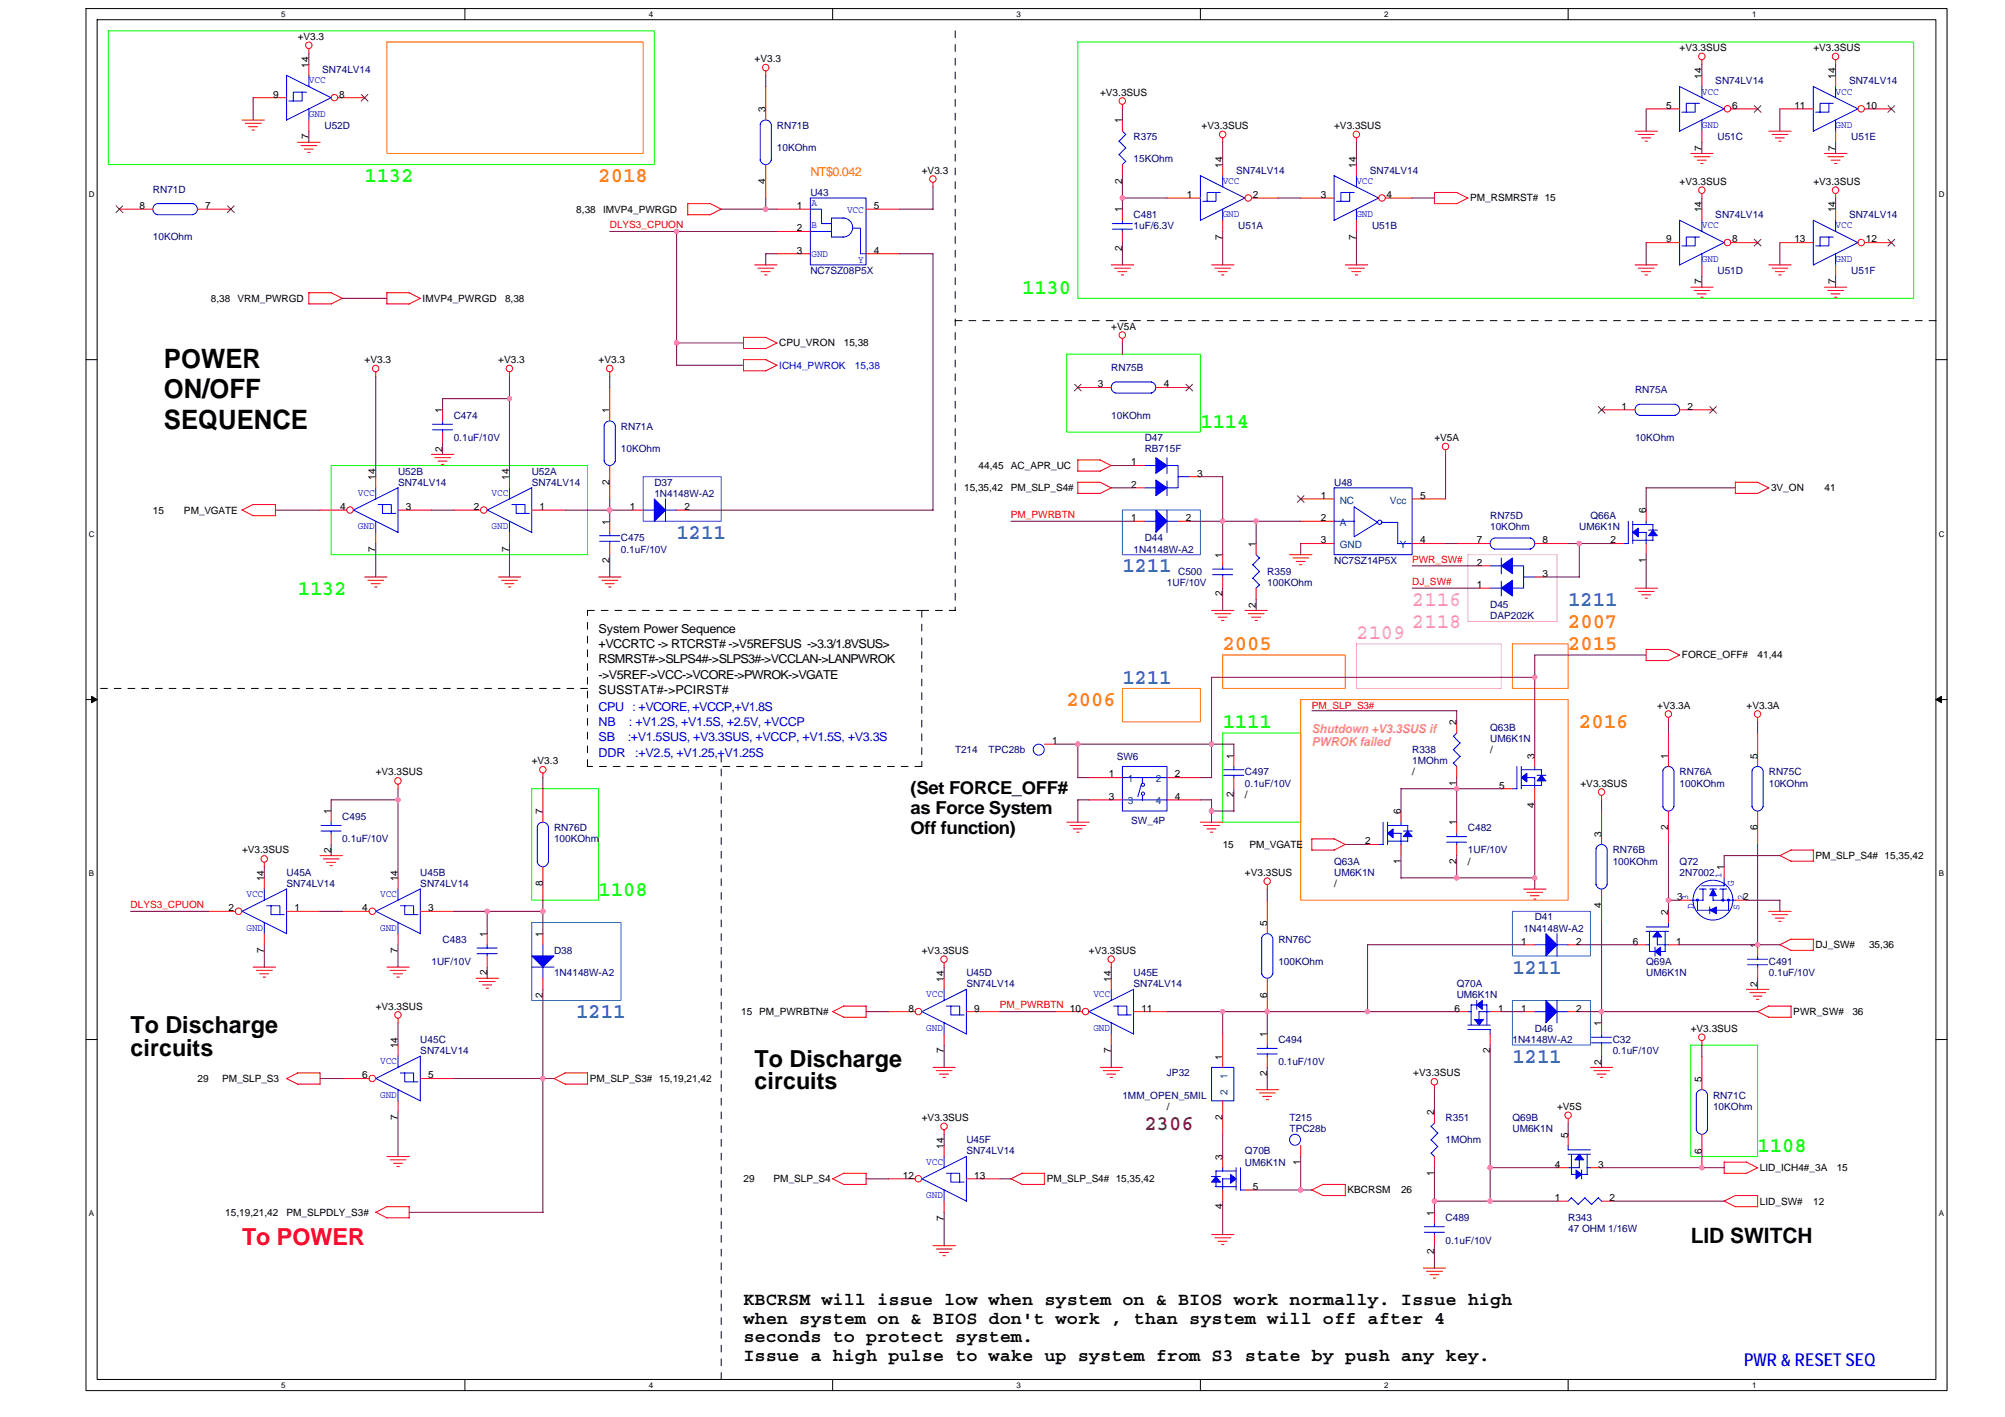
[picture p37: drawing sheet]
<svg xmlns="http://www.w3.org/2000/svg" width="297mm" height="210mm" viewBox="0 0 297 210" stroke-linecap="round" stroke-linejoin="round" font-family="sans-serif">
<defs><g id="words">
<g font-size="4">
<text x="24.3" y="54.5">POWER</text>
<text x="24.3" y="59">ON/OFF</text>
<text x="24.3" y="63.5">SEQUENCE</text>
</g>
<g font-size="3.5">
<text x="19.3" y="153.1">To Discharge</text>
<text x="19.3" y="156.4">circuits</text>
<text x="111.8" y="158">To Discharge</text>
<text x="111.8" y="161.3">circuits</text>
</g>
<text font-size="3.5" fill="#f00" x="35.9" y="184.4">To POWER</text>
<g font-size="3.1" fill="#0f0">
<text x="54" y="27">1132</text>
<text x="151.4" y="43.5">1130</text>
<text x="177.8" y="63.3">1114</text>
<text x="44.1" y="88.1">1132</text>
<text x="181.1" y="107.9">1111</text>
<text x="88.7" y="132.7">1108</text>
<text x="260.4" y="170.6">1108</text>
</g>
<g font-size="3.1" fill="#ff8000">
<text x="88.7" y="27">2018</text>
<text x="232.3" y="93">2007</text>
<text x="181.1" y="96.4">2005</text>
<text x="232.3" y="96.4">2015</text>
<text x="158" y="104.6">2006</text>
<text x="234" y="107.9">2016</text>
</g>
<g font-size="3.1" fill="#0080ff">
<text x="100.2" y="79.8">1211</text>
<text x="166.3" y="84.8">1211</text>
<text x="232.3" y="89.7">1211</text>
<text x="166.3" y="101.3">1211</text>
<text x="224.1" y="144.2">1211</text>
<text x="85.4" y="150.8">1211</text>
<text x="224.1" y="157.4">1211</text>
</g>
<g font-size="3.1" fill="#ff80ff">
<text x="209.2" y="89.7">2116</text>
<text x="201" y="94.7">2109</text>
<text x="209.2" y="93">2118</text>
</g>
<text font-size="3.1" fill="#804000" x="169.6" y="167.3">2306</text>
<text font-size="3.1" x="250.5" y="184.2">LID SWITCH</text>
<g font-size="2.6">
<text x="134.9" y="117.6">(Set FORCE_OFF#</text>
<text x="134.9" y="120.6">as Force System</text>
<text x="134.9" y="123.5">Off function)</text>
<text x="110.1" y="193.4">KBCRSM will issue low when system on &amp; BIOS work normally. Issue high</text>
<text x="110.1" y="196.1">when system on &amp; BIOS don't work , than system will off after 4</text>
<text x="110.1" y="198.8">seconds to protect system.</text>
<text x="110.1" y="201.5">Issue a high pulse to wake up system from S3 state by push any key.</text>
</g>
<text font-size="2.6" fill="#00f" x="258.4" y="202.3">PWR &amp; RESET SEQ</text>
<text font-size="1.8" fill="#ff8000" x="120.1" y="26">NT$0.042</text>
<g font-size="1.8">
<text x="88.7" y="93.7">System Power Sequence</text>
<text x="88.7" y="96">+VCCRTC -&gt; RTCRST# -&gt;V5REFSUS -&gt;3.3/1.8VSUS&gt;</text>
<text x="88.7" y="98.3">RSMRST#-&gt;SLPS4#-&gt;SLPS3#-&gt;VCCLAN-&gt;LANPWROK</text>
<text x="88.7" y="100.6">-&gt;V5REF-&gt;VCC-&gt;VCORE-&gt;PWROK-&gt;VGATE</text>
<text x="88.7" y="102.8">SUSSTAT#-&gt;PCIRST#</text>
</g>
<g font-size="1.8" fill="#00f">
<text x="88.7" y="105.3">CPU : +VCORE, +VCCP,+V1.8S</text>
<text x="88.7" y="107.5">NB</text>
<text x="93.2" y="107.5">: +V1.2S, +V1.5S, +2.5V, +VCCP</text>
<text x="88.7" y="109.8">SB</text>
<text x="88.7" y="112.1">DDR</text>
<text x="93" y="109.8">:+V1.5SUS, +V3.3SUS, +VCCP, +V1.5S, +V3.3S</text>
<text x="94.1" y="112.1">:+V2.5, +V1.25,+V1.25S</text>
</g>
<g font-size="1.8" fill="#ff8080">
<text x="194.3" y="108.6">Shutdown +V3.3SUS if</text>
<text x="194.3" y="110.5">PWROK failed</text>
</g>
<g font-size="1.5">
<text x="44.1" y="5.9">+V3.3</text>
<text x="45.7" y="10" transform="rotate(-90 45.7 10)">14</text>
<text x="111.8" y="9.2">+V3.3</text>
<text x="248.8" y="7.6">+V3.3SUS</text>
<text x="252.1" y="11.7" transform="rotate(-90 252.1 11.7)">14</text>
<text x="268.6" y="7.6">+V3.3SUS</text>
<text x="271.9" y="11.7" transform="rotate(-90 271.9 11.7)">14</text>
<text x="40.5" y="14.5">9</text>
<text x="50.2" y="14.5">8</text>
<text x="113.4" y="16.6" transform="rotate(-90 113.4 16.6)">3</text>
<text x="163" y="14.2">+V3.3SUS</text>
<text x="246.8" y="16.1">5</text>
<text x="256.6" y="16.1">6</text>
<text x="265.8" y="16.1">11</text>
<text x="276.4" y="16.1">10</text>
<text x="45.7" y="20.7" transform="rotate(-90 45.7 20.7)">7</text>
<text x="166.3" y="18.3" transform="rotate(-90 166.3 18.3)">1</text>
<text x="178" y="19.1">+V3.3SUS</text>
<text x="197.7" y="19.1">+V3.3SUS</text>
<text x="252.1" y="22.3" transform="rotate(-90 252.1 22.3)">7</text>
<text x="271.9" y="22.3" transform="rotate(-90 271.9 22.3)">7</text>
<text x="113.4" y="27.3" transform="rotate(-90 113.4 27.3)">4</text>
<text x="136.6" y="25.7">+V3.3</text>
<text x="166.3" y="27.3" transform="rotate(-90 166.3 27.3)">2</text>
<text x="175.8" y="29.3">1</text>
<text x="181.1" y="24.9" transform="rotate(-90 181.1 24.9)">14</text>
<text x="185.6" y="29.3">2</text>
<text x="195.7" y="29.3">3</text>
<text x="200.9" y="24.9" transform="rotate(-90 200.9 24.9)">14</text>
<text x="205.4" y="29.3">4</text>
<text x="217.8" y="29.8">PM_RSMRST# 15</text>
<text x="248.8" y="27.4">+V3.3SUS</text>
<text x="268.6" y="27.4">+V3.3SUS</text>
<text x="20.7" y="31">8</text>
<text x="30.4" y="31">7</text>
<text x="85.4" y="31.5">8,38</text>
<text x="89.3" y="31.5">IMVP4_PWRGD</text>
<text x="118.1" y="31">1</text>
<text x="118.1" y="34.3">2</text>
<text x="129.5" y="31">5</text>
<text x="166.3" y="31.5" transform="rotate(-90 166.3 31.5)">1</text>
<text x="181.1" y="35.5" transform="rotate(-90 181.1 35.5)">7</text>
<text x="200.9" y="35.5" transform="rotate(-90 200.9 35.5)">7</text>
<text x="246.8" y="35.9">9</text>
<text x="252.1" y="31.5" transform="rotate(-90 252.1 31.5)">14</text>
<text x="256.6" y="35.9">8</text>
<text x="265.8" y="35.9">13</text>
<text x="271.9" y="31.5" transform="rotate(-90 271.9 31.5)">14</text>
<text x="276.4" y="35.9">12</text>
<text x="118.1" y="37.6">3</text>
<text x="129.5" y="37.6">4</text>
<text x="166.3" y="37.2" transform="rotate(-90 166.3 37.2)">2</text>
<text x="31.2" y="44.7">8,38</text>
<text x="35.2" y="44.7">VRM_PWRGD</text>
<text x="62.6" y="44.7">IMVP4_PWRGD</text>
<text x="74.8" y="44.7">8,38</text>
<text x="252.1" y="42.1" transform="rotate(-90 252.1 42.1)">7</text>
<text x="271.9" y="42.1" transform="rotate(-90 271.9 42.1)">7</text>
<text x="54" y="53.8">+V3.3</text>
<text x="73.8" y="53.8">+V3.3</text>
<text x="88.7" y="53.8">+V3.3</text>
<text x="115.4" y="51.3">CPU_VRON</text>
<text x="125" y="51.3">15,38</text>
<text x="164.6" y="48.8">+V5A</text>
<text x="162.6" y="57.4">3</text>
<text x="172.4" y="57.4">4</text>
<text x="65.5" y="61.2" transform="rotate(-90 65.5 61.2)">1</text>
<text x="90.3" y="61.2" transform="rotate(-90 90.3 61.2)">1</text>
<text x="212.5" y="65.3">+V5A</text>
<text x="240.2" y="60.7">1</text>
<text x="250" y="60.7">2</text>
<text x="55.6" y="71.1" transform="rotate(-90 55.6 71.1)">14</text>
<text x="65.5" y="66.9" transform="rotate(-90 65.5 66.9)">2</text>
<text x="75.5" y="71.1" transform="rotate(-90 75.5 71.1)">14</text>
<text x="90.3" y="71.8" transform="rotate(-90 90.3 71.8)">2</text>
<text x="145" y="69.5">44,45</text>
<text x="149.8" y="69.5">AC_APR_UC</text>
<text x="167.6" y="68.9">1</text>
<text x="177.4" y="70.6">3</text>
<text x="22.6" y="76.1">15</text>
<text x="27.3" y="76.1">PM_VGATE</text>
<text x="50.4" y="75.5">4</text>
<text x="60.1" y="75.5">3</text>
<text x="70.2" y="75.5">2</text>
<text x="79.9" y="75.5">1</text>
<text x="90.3" y="77.7" transform="rotate(-90 90.3 77.7)">1</text>
<text x="93.3" y="75.5">1</text>
<text x="101.4" y="75.5">2</text>
<text x="142.8" y="72.8">15,35,42</text>
<text x="149.8" y="72.8">PM_SLP_S4#</text>
<text x="167.6" y="77.2">1</text>
<text x="167.6" y="72.2">2</text>
<text x="175.7" y="77.2">2</text>
<text x="195.7" y="73.9">1</text>
<text x="195.7" y="77.2">2</text>
<text x="210.4" y="73.9">5</text>
<text x="243.9" y="76.1" transform="rotate(-90 243.9 76.1)">6</text>
<text x="262.4" y="72.8">3V_ON</text>
<text x="270.3" y="72.8">41</text>
<text x="55.6" y="81.7" transform="rotate(-90 55.6 81.7)">7</text>
<text x="75.5" y="81.7" transform="rotate(-90 75.5 81.7)">7</text>
<text x="90.3" y="83.4" transform="rotate(-90 90.3 83.4)">2</text>
<text x="181.1" y="82.7" transform="rotate(-90 181.1 82.7)">1</text>
<text x="186.1" y="81" transform="rotate(-90 186.1 81)">1</text>
<text x="195.7" y="80.5">3</text>
<text x="210.4" y="80.5">4</text>
<text x="218.8" y="80.5">7</text>
<text x="218.8" y="83.8">2</text>
<text x="228.5" y="80.5">8</text>
<text x="238.6" y="80.5">2</text>
<text x="243.9" y="83.4" transform="rotate(-90 243.9 83.4)">1</text>
<text x="181.1" y="88.3" transform="rotate(-90 181.1 88.3)">2</text>
<text x="218.8" y="87.1">1</text>
<text x="228.5" y="85.4">3</text>
<text x="186.1" y="90" transform="rotate(-90 186.1 90)">2</text>
<text x="249.2" y="97.5">FORCE_OFF#</text>
<text x="260.4" y="97.5">41,44</text>
<text x="215.8" y="107.4" transform="rotate(-90 215.8 107.4)">2</text>
<text x="245.5" y="105">+V3.3A</text>
<text x="258.7" y="105">+V3.3A</text>
<text x="78.8" y="113.2">+V3.3</text>
<text x="155.9" y="110.2">1</text>
<text x="182.8" y="112.4" transform="rotate(-90 182.8 112.4)">1</text>
<text x="220.8" y="111.6">/</text>
<text x="227.3" y="112.4" transform="rotate(-90 227.3 112.4)">3</text>
<text x="247.2" y="112.4" transform="rotate(-90 247.2 112.4)">1</text>
<text x="260.4" y="112.4" transform="rotate(-90 260.4 112.4)">5</text>
<text x="55.7" y="114.9">+V3.3SUS</text>
<text x="164.3" y="115.2">1</text>
<text x="164.3" y="118.5">3</text>
<text x="174.1" y="118.5">4</text>
<text x="174.1" y="115.2">2</text>
<text x="182.8" y="118.1" transform="rotate(-90 182.8 118.1)">2</text>
<text x="184.4" y="118.2">/</text>
<text x="209.2" y="114.9">/</text>
<text x="215.8" y="116.4" transform="rotate(-90 215.8 116.4)">1</text>
<text x="222.1" y="116.8">5</text>
<text x="227.3" y="119.7" transform="rotate(-90 227.3 119.7)">4</text>
<text x="234.1" y="116.5">+V3.3SUS</text>
<text x="49" y="120.6" transform="rotate(-90 49 120.6)">1</text>
<text x="80.4" y="120.6" transform="rotate(-90 80.4 120.6)">7</text>
<text x="181.1" y="125.6">15</text>
<text x="185.1" y="125.6">PM_VGATE</text>
<text x="202.3" y="125.1">2</text>
<text x="207.5" y="120.6" transform="rotate(-90 207.5 120.6)">6</text>
<text x="215.8" y="122.3" transform="rotate(-90 215.8 122.3)">1</text>
<text x="237.3" y="123.9" transform="rotate(-90 237.3 123.9)">3</text>
<text x="247.2" y="123" transform="rotate(-90 247.2 123)">2</text>
<text x="260.4" y="123" transform="rotate(-90 260.4 123)">6</text>
<text x="35.9" y="126.4">+V3.3SUS</text>
<text x="39.1" y="130.5" transform="rotate(-90 39.1 130.5)">14</text>
<text x="49" y="126.3" transform="rotate(-90 49 126.3)">2</text>
<text x="58.9" y="130.5" transform="rotate(-90 58.9 130.5)">14</text>
<text x="80.4" y="131.3" transform="rotate(-90 80.4 131.3)">8</text>
<text x="184.4" y="129.7">+V3.3SUS</text>
<text x="197.7" y="131.4">/</text>
<text x="207.5" y="128" transform="rotate(-90 207.5 128)">1</text>
<text x="215.8" y="128" transform="rotate(-90 215.8 128)">2</text>
<text x="217.5" y="128.1">/</text>
<text x="255.4" y="128.9" transform="rotate(-90 255.4 128.9)">1</text>
<text x="269" y="127.3">PM_SLP_S4# 15,35,42</text>
<text x="33.9" y="135">2</text>
<text x="43.6" y="135">1</text>
<text x="53.7" y="135">4</text>
<text x="63.4" y="135">3</text>
<text x="187.7" y="137.1" transform="rotate(-90 187.7 137.1)">5</text>
<text x="237.3" y="134.6" transform="rotate(-90 237.3 134.6)">4</text>
<text x="247.2" y="135.5" transform="rotate(-90 247.2 135.5)">2</text>
<text x="248.5" y="133.3">3</text>
<text x="39.1" y="141.2" transform="rotate(-90 39.1 141.2)">7</text>
<text x="58.9" y="141.2" transform="rotate(-90 58.9 141.2)">7</text>
<text x="72.2" y="138.8" transform="rotate(-90 72.2 138.8)">1</text>
<text x="80.4" y="138.8" transform="rotate(-90 80.4 138.8)">1</text>
<text x="136.6" y="141.3">+V3.3SUS</text>
<text x="161.3" y="141.3">+V3.3SUS</text>
<text x="225.4" y="139.9">1</text>
<text x="233.5" y="139.9">2</text>
<text x="241.9" y="139.9">6</text>
<text x="248.3" y="139.9">1</text>
<text x="260.4" y="140.4" transform="rotate(-90 260.4 140.4)">1</text>
<text x="269" y="140.5">DJ_SW#</text>
<text x="276.9" y="140.5">35,36</text>
<text x="55.7" y="149.5">+V3.3SUS</text>
<text x="72.2" y="144.5" transform="rotate(-90 72.2 144.5)">2</text>
<text x="80.4" y="147.8" transform="rotate(-90 80.4 147.8)">2</text>
<text x="134.6" y="149.8">8</text>
<text x="139.8" y="145.4" transform="rotate(-90 139.8 145.4)">14</text>
<text x="144.3" y="149.8">9</text>
<text x="158.5" y="149.8">10</text>
<text x="164.6" y="145.4" transform="rotate(-90 164.6 145.4)">14</text>
<text x="169.1" y="149.8">11</text>
<text x="187.7" y="147.8" transform="rotate(-90 187.7 147.8)">6</text>
<text x="215.5" y="149.8">6</text>
<text x="221.9" y="149.8">1</text>
<text x="225.4" y="149.8">1</text>
<text x="233.5" y="149.8">2</text>
<text x="260.4" y="146.1" transform="rotate(-90 260.4 146.1)">2</text>
<text x="58.9" y="155.3" transform="rotate(-90 58.9 155.3)">14</text>
<text x="109.8" y="150.4">15 PM_PWRBTN#</text>
<text x="187.7" y="153.6" transform="rotate(-90 187.7 153.6)">1</text>
<text x="237.3" y="152" transform="rotate(-90 237.3 152)">1</text>
<text x="250.5" y="152.8">+V3.3SUS</text>
<text x="265.7" y="150.4">PWR_SW#</text>
<text x="274.4" y="150.4">36</text>
<text x="29.2" y="160.3">29</text>
<text x="32.9" y="160.3">PM_SLP_S3</text>
<text x="53.7" y="159.7">6</text>
<text x="63.4" y="159.7">5</text>
<text x="87.4" y="160.3">PM_SLP_S3# 15,19,21,42</text>
<text x="139.8" y="156" transform="rotate(-90 139.8 156)">7</text>
<text x="164.6" y="156" transform="rotate(-90 164.6 156)">7</text>
<text x="181.1" y="157" transform="rotate(-90 181.1 157)">1</text>
<text x="187.7" y="159.3" transform="rotate(-90 187.7 159.3)">2</text>
<text x="209.4" y="159.4">+V3.3SUS</text>
<text x="220.7" y="156" transform="rotate(-90 220.7 156)">2</text>
<text x="237.3" y="157.7" transform="rotate(-90 237.3 157.7)">2</text>
<text x="252.1" y="160.3" transform="rotate(-90 252.1 160.3)">5</text>
<text x="58.9" y="165.9" transform="rotate(-90 58.9 165.9)">7</text>
<text x="136.6" y="166.1">+V3.3SUS</text>
<text x="172.9" y="164.4">/</text>
<text x="181.1" y="165.9" transform="rotate(-90 181.1 165.9)">2</text>
<text x="212.5" y="165.2" transform="rotate(-90 212.5 165.2)">2</text>
<text x="230.7" y="164.4">+V5S</text>
<text x="139.8" y="170.2" transform="rotate(-90 139.8 170.2)">14</text>
<text x="181.1" y="171.8" transform="rotate(-90 181.1 171.8)">3</text>
<text x="192.7" y="172.6" transform="rotate(-90 192.7 172.6)">1</text>
<text x="230.3" y="173">4</text>
<text x="232.3" y="168.5" transform="rotate(-90 232.3 168.5)">5</text>
<text x="236.8" y="173">3</text>
<text x="252.1" y="170.9" transform="rotate(-90 252.1 170.9)">6</text>
<text x="260.7" y="173.5">LID_ICH4#_3A</text>
<text x="272.1" y="173.5">15</text>
<text x="110.1" y="175.1">29</text>
<text x="114.6" y="175.1">PM_SLP_S4</text>
<text x="133.7" y="174.6">12</text>
<text x="144.3" y="174.6">13</text>
<text x="155.1" y="175.1">PM_SLP_S4# 15,35,42</text>
<text x="181.1" y="179.2" transform="rotate(-90 181.1 179.2)">4</text>
<text x="185.6" y="176.3">5</text>
<text x="199.6" y="176.8">KBCRSM</text>
<text x="207.6" y="176.8">26</text>
<text x="212.5" y="174.2" transform="rotate(-90 212.5 174.2)">1</text>
<text x="230.3" y="177.9">1</text>
<text x="238.4" y="177.9">2</text>
<text x="260.7" y="178.4">LID_SW#</text>
<text x="268.6" y="178.4">12</text>
<text x="33.4" y="180.1">15,19,21,42</text>
<text x="42.5" y="180.1">PM_SLPDLY_S3#</text>
<text x="139.8" y="180.8" transform="rotate(-90 139.8 180.8)">7</text>
<text x="212.5" y="185.8" transform="rotate(-90 212.5 185.8)">2</text>
<text x="212.5" y="180.1" transform="rotate(-90 212.5 180.1)">1</text>
</g>
<g font-size="1.5" fill="#000080">
<text x="47.7" y="10.9">SN74LV14</text>
<text x="254.1" y="12.5">SN74LV14</text>
<text x="273.9" y="12.5">SN74LV14</text>
<text x="48.1" y="19.1">U52D</text>
<text x="115.1" y="19.1">RN71B</text>
<text x="115.1" y="22.4">10KOhm</text>
<text x="167.9" y="20.8">R375</text>
<text x="254.4" y="20.8">U51C</text>
<text x="274.3" y="20.8">U51E</text>
<text x="22.6" y="28.5">RN71D</text>
<text x="120.1" y="29">U43</text>
<text x="167.9" y="24.1">15KOhm</text>
<text x="183.1" y="25.7">SN74LV14</text>
<text x="202.9" y="25.7">SN74LV14</text>
<text x="22.6" y="35.6">10KOhm</text>
<text x="167.9" y="32.3">C481</text>
<text x="167.9" y="34">1uF/6.3V</text>
<text x="183.4" y="34">U51A</text>
<text x="203.3" y="34">U51B</text>
<text x="254.1" y="32.3">SN74LV14</text>
<text x="273.9" y="32.3">SN74LV14</text>
<text x="120.1" y="40.6">NC7SZ08P5X</text>
<text x="254.4" y="40.6">U51D</text>
<text x="274.3" y="40.6">U51F</text>
<text x="164.6" y="54.9">RN75B</text>
<text x="242.2" y="58.3">RN75A</text>
<text x="67.2" y="62">C474</text>
<text x="67.2" y="65.3">0.1uF/10V</text>
<text x="92" y="63.7">RN71A</text>
<text x="164.6" y="62">10KOhm</text>
<text x="169.6" y="65.3">D47</text>
<text x="242.2" y="65.3">10KOhm</text>
<text x="59" y="70.3">U52B</text>
<text x="59" y="71.9">SN74LV14</text>
<text x="78.8" y="70.3">U52A</text>
<text x="78.8" y="71.9">SN74LV14</text>
<text x="92" y="67">10KOhm</text>
<text x="96.9" y="71.9">D37</text>
<text x="169.6" y="67">RB715F</text>
<text x="197.7" y="71.9">U48</text>
<text x="96.9" y="73.6">1N4148W-A2</text>
<text x="220.8" y="76.9">RN75D</text>
<text x="235.6" y="76.9">Q66A</text>
<text x="92" y="80.2">C475</text>
<text x="92" y="81.9">0.1uF/10V</text>
<text x="167.9" y="81.9">1N4148W-A2</text>
<text x="169.6" y="80.2">D44</text>
<text x="197.7" y="83.5">NC7SZ14P5X</text>
<text x="220.8" y="78.5">10KOhm</text>
<text x="234" y="78.5">UM6K1N</text>
<text x="172.9" y="86.8">1UF/10V</text>
<text x="174.5" y="85.2">C500</text>
<text x="187.7" y="85.2">R359</text>
<text x="187.7" y="86.8">100KOhm</text>
<text x="220.8" y="90.1">D45</text>
<text x="220.8" y="91.8">DAP202K</text>
<text x="141.5" y="111.6">T214</text>
<text x="146.5" y="111.6">TPC28b</text>
<text x="165.5" y="112.6">SW6</text>
<text x="209.2" y="111.6">R338</text>
<text x="209.2" y="113.2">1MOhm</text>
<text x="220.8" y="108.3">Q63B</text>
<text x="220.8" y="109.9">UM6K1N</text>
<text x="184.4" y="114.9">C497</text>
<text x="184.4" y="116.5">0.1uF/10V</text>
<text x="248.8" y="114.9">RN76A</text>
<text x="248.8" y="116.5">100KOhm</text>
<text x="262" y="114.9">RN75C</text>
<text x="262" y="116.5">10KOhm</text>
<text x="50.7" y="121.5">C495</text>
<text x="50.7" y="124.8">0.1uF/10V</text>
<text x="82.1" y="123.1">RN76D</text>
<text x="82.1" y="124.8">100KOhm</text>
<text x="167.6" y="122.1">SW_4P</text>
<text x="217.5" y="123.1">C482</text>
<text x="42.5" y="129.7">U45A</text>
<text x="42.5" y="131.4">SN74LV14</text>
<text x="62.3" y="129.7">U45B</text>
<text x="62.3" y="131.4">SN74LV14</text>
<text x="197.7" y="128.1">Q63A</text>
<text x="197.7" y="129.7">UM6K1N</text>
<text x="217.5" y="126.4">1UF/10V</text>
<text x="238.9" y="126.4">RN76B</text>
<text x="238.9" y="128.1">100KOhm</text>
<text x="248.8" y="128.1">Q72</text>
<text x="248.8" y="129.7">2N7002</text>
<text x="225.7" y="138">1N4148W-A2</text>
<text x="227.4" y="136.3">D41</text>
<text x="63.9" y="142.9">1UF/10V</text>
<text x="65.6" y="139.6">C483</text>
<text x="82.1" y="141.3">D38</text>
<text x="189.4" y="139.6">RN76C</text>
<text x="189.4" y="142.9">100KOhm</text>
<text x="243.9" y="142.9">Q69A</text>
<text x="262" y="142.9">C491</text>
<text x="82.1" y="144.6">1N4148W-A2</text>
<text x="143.2" y="144.6">U45D</text>
<text x="143.2" y="146.2">SN74LV14</text>
<text x="167.9" y="144.6">U45E</text>
<text x="167.9" y="146.2">SN74LV14</text>
<text x="215.8" y="146.2">Q70A</text>
<text x="215.8" y="147.9">UM6K1N</text>
<text x="243.9" y="144.6">UM6K1N</text>
<text x="262" y="144.6">0.1uF/10V</text>
<text x="62.3" y="154.5">U45C</text>
<text x="189.4" y="154.5">C494</text>
<text x="224.1" y="154.5">1N4148W-A2</text>
<text x="227.4" y="152.8">D46</text>
<text x="238.9" y="154.5">C32</text>
<text x="62.3" y="156.1">SN74LV14</text>
<text x="172.9" y="159.4">JP32</text>
<text x="189.4" y="157.8">0.1uF/10V</text>
<text x="238.9" y="156.1">0.1uF/10V</text>
<text x="166.3" y="162.8">1MM_OPEN_5MIL</text>
<text x="191" y="166.1">T215</text>
<text x="191" y="167.7">TPC28b</text>
<text x="214.2" y="166.1">R351</text>
<text x="224.1" y="166.1">Q69B</text>
<text x="224.1" y="167.7">UM6K1N</text>
<text x="253.8" y="162.8">RN71C</text>
<text x="253.8" y="164.4">10KOhm</text>
<text x="143.2" y="169.4">U45F</text>
<text x="143.2" y="171">SN74LV14</text>
<text x="184.4" y="171">Q70B</text>
<text x="184.4" y="172.7">UM6K1N</text>
<text x="214.2" y="169.4">1MOhm</text>
<text x="214.2" y="180.9">C489</text>
<text x="214.2" y="184.2">0.1uF/10V</text>
<text x="232.3" y="180.9">R343</text>
<text x="232.3" y="182.6">47 OHM 1/16W</text>
</g>
<g font-size="1.5" fill="#00f">
<text x="45.8" y="12.4">VCC</text>
<text x="45.8" y="17.3">GND</text>
<text x="252.1" y="14">VCC</text>
<text x="271.9" y="14">VCC</text>
<text x="252.1" y="19">GND</text>
<text x="271.9" y="19">GND</text>
<text x="181.1" y="27.2">VCC</text>
<text x="201" y="27.2">VCC</text>
<text x="120.2" y="30.5">A</text>
<text x="120.2" y="33.8">B</text>
<text x="125.5" y="31.5">VCC</text>
<text x="181.1" y="32.2">GND</text>
<text x="201" y="32.2">GND</text>
<text x="252.1" y="33.8">VCC</text>
<text x="271.9" y="33.8">VCC</text>
<text x="120.2" y="38.1">GND</text>
<text x="127.1" y="38.9">Y</text>
<text x="252.1" y="38.8">GND</text>
<text x="271.9" y="38.8">GND</text>
<text x="115.4" y="54.6">ICH4_PWROK</text>
<text x="126.7" y="54.6">15,38</text>
<text x="53" y="73.4">VCC</text>
<text x="72.8" y="73.4">VCC</text>
<text x="53" y="78.4">GND</text>
<text x="72.8" y="78.4">GND</text>
<text x="255.1" y="130" transform="rotate(-90 255.1 130)">1</text>
<text x="256.9" y="131.2" transform="rotate(-90 256.9 131.2)">G</text>
<text x="36.5" y="132.9">VCC</text>
<text x="36.5" y="137.8">GND</text>
<text x="56.3" y="132.9">VCC</text>
<text x="56.3" y="137.8">GND</text>
<text x="250.1" y="133.4" transform="rotate(-90 250.1 133.4)">3</text>
<text x="250.9" y="134.7" transform="rotate(-90 250.9 134.7)">D</text>
<text x="257.7" y="134.8" transform="rotate(-90 257.7 134.8)">S</text>
<text x="258.4" y="133.4" transform="rotate(-90 258.4 133.4)">2</text>
<text x="137.2" y="147.7">VCC</text>
<text x="162" y="147.7">VCC</text>
<text x="137.2" y="152.7">GND</text>
<text x="162" y="152.7">GND</text>
<text x="56.3" y="157.6">VCC</text>
<text x="56.3" y="162.6">GND</text>
<text x="137.2" y="172.5">VCC</text>
<text x="137.2" y="177.5">GND</text>
</g>
<g font-size="1.5" fill="#f00">
<text x="90.3" y="33.8">DLYS3_CPUON</text>
<text x="149.8" y="76.7">PM_PWRBTN</text>
<text x="209.2" y="83.3">PWR_SW#</text>
<text x="209.2" y="86.6">DJ_SW#</text>
<text x="194.3" y="105">PM_SLP_S3#</text>
<text x="19.3" y="134.5">DLYS3_CPUON</text>
<text x="148.1" y="149.4">PM_PWRBTN</text>
</g>
<g font-size="1.5" fill="#004080">
<text x="198.5" y="74.6">NC</text>
<text x="198.5" y="77.9">A</text>
<text x="205.9" y="74.6">Vcc</text>
<text x="198.5" y="81.2">GND</text>
<text x="207.4" y="81.2">Y</text>
<text x="167.1" y="115.9">1</text>
<text x="167.1" y="119.2">3</text>
<text x="171.2" y="119.2">4</text>
<text x="171.2" y="115.9">2</text>
<text x="181.8" y="159.8" transform="rotate(-90 181.8 159.8)">1</text>
<text x="181.8" y="162.2" transform="rotate(-90 181.8 162.2)">2</text>
</g>
<g font-size="1.2">
<text x="41.6" y="2.5">5</text>
<text x="96.1" y="2.5">4</text>
<text x="150.6" y="2.5">3</text>
<text x="205.1" y="2.5">2</text>
<text x="259.6" y="2.5">1</text>
<text x="13.2" y="29.1">D</text>
<text x="287.2" y="29.1">D</text>
<text x="13.2" y="79.5">C</text>
<text x="287.2" y="79.5">C</text>
<text x="13.2" y="129.8">B</text>
<text x="287.2" y="129.8">B</text>
<text x="13.2" y="180.2">A</text>
<text x="287.2" y="180.2">A</text>
<text x="41.6" y="205.5">5</text>
<text x="96.1" y="205.5">4</text>
<text x="150.6" y="205.5">3</text>
<text x="205.1" y="205.5">2</text>
<text x="259.6" y="205.5">1</text>
</g>
</g></defs>
<path d="M12.7 1.3h275.8v204.7h-275.8zM14.4 2.9h272.4v201.4h-272.4z" fill="none" stroke="#000" stroke-width=".15"/>
<g fill="#fff">
<path d="M41.6 1.4h.7v1.3h-.7z"/>
<path d="M41.6 204.5h.7v1.3h-.7z"/>
</g>
<path d="M68.9 1.3v1.6M68.9 204.3v1.7" fill="none" stroke="#000" stroke-width=".15"/>
<g fill="#fff">
<path d="M96.1 1.4h.6v1.3h-.6z"/>
<path d="M96.1 204.5h.6v1.3h-.6z"/>
</g>
<path d="M123.4 1.3v1.6M123.4 204.3v1.7" fill="none" stroke="#000" stroke-width=".15"/>
<g fill="#fff">
<path d="M150.6 1.4h.6v1.3h-.6z"/>
<path d="M150.6 204.5h.6v1.3h-.6z"/>
</g>
<path d="M177.8 1.3v1.6M177.8 204.3v1.7" fill="none" stroke="#000" stroke-width=".15"/>
<g fill="#fff">
<path d="M205.1 1.4h.6v1.3h-.6z"/>
<path d="M205.1 204.5h.6v1.3h-.6z"/>
</g>
<path d="M232.3 1.3v1.6M232.3 204.3v1.7" fill="none" stroke="#000" stroke-width=".15"/>
<g fill="#fff">
<path d="M259.6 1.4h.6v1.3h-.6z"/>
<path d="M259.6 204.5h.6v1.3h-.6z"/>
<path d="M13.2 28.1h.8v1.3h-.8z"/>
<path d="M287.2 28.1h.9v1.3h-.9z"/>
<path d="M13.2 78.4h.8v1.3h-.8z"/>
<path d="M287.2 78.4h.9v1.3h-.9z"/>
</g>
<path d="M12.7 53.3h1.7M286.8 53.3h1.7" fill="none" stroke="#000" stroke-width=".15"/>
<g fill="#fff">
<path d="M13.2 128.8h.7v1.3h-.7z"/>
<path d="M287.2 128.8h.8v1.3h-.8z"/>
</g>
<path d="M12.7 103.6h1.7M286.8 103.6h1.7" fill="none" stroke="#000" stroke-width=".15"/>
<path d="M13.6 103.1l.8 .5-.8 .5zM286.8 103.6l.8-.5v1z" fill="#000" stroke="#000" stroke-width=".15"/>
<g fill="#fff">
<path d="M13.2 179.2h.7v1.2h-.7z"/>
<path d="M287.2 179.2h.8v1.2h-.8z"/>
</g>
<path d="M12.7 154h1.7M286.8 154h1.7" fill="none" stroke="#000" stroke-width=".15"/>
<path d="M141.5 4.6v85.8M141.5 47.5h145.3M87 90.4h49.6M136.6 90.4h4.9M136.6 90.4v23.1M87 102h-72.6M87 113.5v-23.1M106.8 111.9v92.5M136.6 113.5h-49.6" fill="none" stroke="#000" stroke-width=".15" stroke-dasharray="1 1 1 1 1 1 1 1"/>
<path d="M16 4.6h80.9v19.8h-80.9zM159.7 6.2h123.8v38h-123.8zM158 52.5h19.8v11.5h-19.8zM49.1 69h37.9v13.2h-37.9zM78.8 116.8h9.9v16.5h-9.9zM181.1 108.6h11.6v13.2h-11.6zM250.5 154.8h9.9v16.5h-9.9z" fill="none" stroke="#0f0" stroke-width=".15"/>
<path d="M57.3 6.2h38v16.5h-38zM181.1 97h18.2v5h-18.2zM224.1 95.4h8.2v6.6h-8.2zM166.3 102h11.5v4.9h-11.5zM192.7 103.6h39.6v29.7h-39.6z" fill="none" stroke="#ff8000" stroke-width=".15"/>
<path d="M95.3 70.6h11.5v6.6h-11.5zM166.3 75.6h11.5v6.6h-11.5zM78.8 136.7h13.2v11.5h-13.2zM224.1 135h11.5v6.6h-11.5zM224.1 148.2h11.5v6.6h-11.5z" fill="none" stroke="#0080ff" stroke-width=".15"/>
<path d="M201 95.4h21.4v6.6h-21.4zM217.5 82.2h13.2v9.9h-13.2z" fill="none" stroke="#ff80ff" stroke-width=".15"/>
<g fill="none" stroke="#f00" stroke-width=".15">
<path d="M35.9 17.8h3.3M36.3 18.3h2.4M36.8 18.8h1.4M37.3 19.3h.4M37.5 14.5h5M45.8 7.2v.7M45.8 9.5v1.7M45.8 17.8v1.6M50.1 14.5h3.9M113.5 10.5v.7M113.5 12.8v5M166.3 15.5v.7"/>
<path d="M166.3 17.8v1.6M242.2 19.4h3.4M242.7 19.9h2.4M243.9 16.1h4.9M252.1 8.9v.6M252.1 11.2v1.6M252.1 19.4v1.7M256.4 16.1h4M262 19.4h3.4M262.5 19.9h2.4M263.7 16.1h4.9M271.9 8.9v.6"/>
<path d="M271.9 11.2v1.6M271.9 19.4v1.7M276.2 16.1h4M17.7 31h4.9M29.2 31h5M44.1 21.1h3.3M44.6 21.6h2.3M45.1 22.1h1.3M45.6 22.6h.3M101.9 31.8h3.3M106.8 31l-1.6-.8h-3.3v1.6M106.9 31l-1.7 .8"/>
<path d="M111.8 39.2h3.3M112.3 39.7h2.3M113.5 24.4v4.9M115.1 31h5M115.1 34.3h5M115.1 37.6h5M128.3 31h5M128.3 37.6h5M138.2 27v.7M164.6 39.2h3.4M165.1 39.7h2.4M166.3 24.4v1.6"/>
<path d="M166.3 31v1.6M166.3 34.3v1.6M172.9 29.3h4.9M179.5 39.2h3.3M180 39.7h2.3M181.1 20.4v.7M181.1 24.4v1.6M181.1 32.6v1.7M185.4 29.3h4M192.7 29.3h5M199.3 39.2h3.3M199.8 39.7h2.3"/>
<path d="M201 20.4v.7M201 24.4v1.6M201 32.6v1.7M205.2 29.3h4M212.5 30.2h3.3M212.5 28.5v1.7M212.5 28.5h3.3l1.7 .9M217.5 29.3l-1.7 .9M242.2 39.2h3.4M242.7 39.7h2.4M243.2 20.4h1.3M243.7 20.9h.4"/>
<path d="M243.9 35.9h4.9M250.5 22.7h3.3M251 23.2h2.3M251.5 23.7h1.3M252 24.2h.3M252.1 28.7v.7M252.1 31v1.6M252.1 39.2v1.7M256.4 35.9h4M262 39.2h3.4M262.5 39.7h2.4M263 20.4h1.3"/>
<path d="M263.5 20.9h.4M263.7 35.9h4.9M270.3 22.7h3.3M270.8 23.2h2.3M271.3 23.7h1.3M271.8 24.2h.3M271.9 28.7v.7M271.9 31v1.6M271.9 39.2v1.7M276.2 35.9h4M49 43.3l1.7 .9M49.1 43.4h-3.3v1.6h3.3l1.6-.8"/>
<path d="M55.7 55.1v.7M57.3 45h3.3M57.3 43.4h3.3l1.7 .8M57.3 43.3v1.7M62.3 44.2l-1.7 .8M75.5 55.1v.7M90.3 55.1v.7M90.3 57.4v5M110.1 54.9h3.4M112.8 40.2h1.3M113.3 40.7h.3M113.5 53.3l1.6 .8-1.7 .8"/>
<path d="M113.5 50l1.6 .8-1.7 .8h-3.3M113.5 53.3h-3.4v1.6M113.5 50h-3.4v1.6M159.7 57.4h4.9M165.6 40.2h1.3M166.1 40.7h.4M166.3 50.1v.7M171.2 57.4h5M180.5 40.2h1.3M181 40.7h.3M200.3 40.2h1.3M200.8 40.7h.3"/>
<path d="M243.2 40.2h1.3M243.7 40.7h.4M250.5 42.5h3.3M251 43h2.3M251.5 43.5h1.3M252 44h.3M263 40.2h1.3M263.5 40.7h.4M270.3 42.5h3.3M270.8 43h2.3M271.3 43.5h1.3M271.8 44h.3"/>
<path d="M35.8 75.5l1.7 .9M37.5 74.7h3.3v1.7h-3.3M37.5 74.7l-1.6 .9M47.4 75.6h4M55.7 70.6v1.7M55.7 78.9v1.6M59 75.6h4.9M63.9 67.3h3.3M64.4 67.8h2.4M64.9 68.3h1.3M65.4 68.8h.4M65.6 60.7v1.7"/>
<path d="M65.6 64v1.7M67.2 75.6h4M75.5 70.6v1.7M75.5 78.9v1.6M78.8 75.6h4.9M90.3 69v4.9M90.3 77.2v1.7M93.6 75.6h1.7M100.2 75.6h1.7M159.7 71.4h3.3M159.7 71.4v1.7h3.3M159.7 68.1h3.3"/>
<path d="M159.7 68.1v1.7h3.3M163 68.1l1.7 .9M163 71.4l1.7 .9M164.6 69l-1.6 .8M164.6 72.3l-1.6 .8M167.9 77.2h1.7M167.9 69h1.7M167.9 72.3h1.7M174.5 77.2h1.7M176.2 70.6h1.6M192.7 73.9h5M192.7 77.2h5"/>
<path d="M209.2 73.9h5M214.2 66.7v.6M237.3 60.7h4.9M243.9 75.6v1.6M248.8 60.7h5M257.1 71.4h3.3M257.1 71.4v1.7h3.3M260.4 71.4l1.7 .9M262 72.3l-1.6 .8M54 85.5h3.3M54.5 86h2.4M55 86.5h1.3"/>
<path d="M55.5 87h.4M73.8 85.5h3.3M74.3 86h2.4M74.8 86.5h1.3M75.3 87h.4M88.7 85.5h3.3M89.2 86h2.3M89.7 86.5h1.3M90.2 87h.3M90.3 80.5v1.7M179.5 90.4h3.3M180 90.9h2.3"/>
<path d="M180.5 91.4h1.3M181 91.9h.3M181.1 82.2v1.6M181.1 85.5v1.6M184.4 90.4h3.4M184.9 90.9h2.4M185.4 91.4h1.3M185.9 91.9h.4M186.1 80.5v1.7M186.1 87.1v1.7M191 82.2h3.4M191.5 82.7h2.4"/>
<path d="M192 83.2h1.4M192.5 83.7h.4M192.7 80.5h5M209.2 80.5h5M215.8 80.5h5M219.1 87.1h1.7M219.1 83.8h1.7M227.4 85.5h1.6M227.4 80.5h4.9M238.9 80.5h1.7M242.2 87.1h3.4M242.7 87.6h2.4"/>
<path d="M243.2 88.1h1.3M243.7 88.6h.4M243.9 97.9h3.3M243.9 80.5v1.7M248.8 97l-1.6 .9M248.9 97l-1.7-.8h-3.3v1.7M59 116.2v.7M80.4 114.5v.7M80.4 116.8v5M154.7 110.2h1.7M161.3 115.2h5M161.3 118.5h5"/>
<path d="M172.9 115.2h4.9M172.9 118.5h4.9M182.8 111.9v1.6M182.8 115.2v1.6M215.8 106.9v1.7M215.8 113.5v1.7M222.4 116.8h1.7M227.4 111.9v1.6M227.4 116.8v1.7M237.3 117.8v.7M247.2 106.3v.7M247.2 108.6v4.9"/>
<path d="M260.4 106.3v.7M260.4 108.6v4.9M30.9 135h4M39.2 127.7v.7M39.2 130v1.7M39.2 138.3v1.7M42.5 135h4.9M47.4 126.7h3.3M47.9 127.2h2.3M48.4 127.7h1.3M48.9 128.2h.4M49.1 120.1v1.7"/>
<path d="M49.1 123.4v1.7M50.7 135h4M59 130v1.7M59 138.3v1.7M62.3 135h4.9M72.2 138.3v1.7M80.4 128.4v4.9M80.4 138.3v1.7M158 121.8h3.4M158.5 122.3h2.4M159 122.8h1.3M159.5 123.3h.4"/>
<path d="M177.8 121.8h3.4M178.3 122.3h2.4M178.8 122.8h1.3M179.3 123.3h.4M187.7 131v.7M187.7 133.3v5M197.6 124.2l1.7 .9M197.7 124.3h-3.4v1.6h3.4l1.6-.8M202.6 125.1h1.7M207.6 120.1v1.7M207.6 125.1v1.6M215.8 121.8v1.6"/>
<path d="M215.8 125.1v1.6M225.7 131.7h3.3M225.7 140h1.7M226.2 132.2h2.4M226.7 132.7h1.3M227.2 133.2h.4M232.3 140h1.7M237.3 120.1v5M237.3 131.7v5M242.2 140h1.7M247.2 120.1v5M247.2 135v1.7"/>
<path d="M247.2 140h1.6M248.8 133.3h1.7M255.4 128.4v1.6M257.1 133.3h1.6M260.4 120.1v5M260.4 140v1.6M262 135h3.4M262.5 135.5h2.4M263 136h1.3M263.5 136.5h.4M263.7 139.9l1.6 .9h3.3M263.7 126.7l1.6 .9h3.3"/>
<path d="M265.3 139.1h3.4M265.3 125.9h3.4M265.4 139.1l-1.7 .9M265.4 125.9l-1.7 .8M268.6 125.9v1.7M268.6 139.1v1.7M37.5 143.3h3.3M38 143.7h2.3M38.5 144.3h1.3M39 144.7h.3M44.1 158.9h3.3v1.7M44.1 158.9l-1.7 .9 1.7 .8"/>
<path d="M50.7 159.8h4M57.3 143.3h3.3M57.8 143.7h2.4M58.3 144.3h1.3M58.8 144.7h.4M59 150.9v.6M59 154.8v1.7M62.3 159.8h4.9M70.5 144.9h3.3M71 145.4h2.4M71.5 145.9h1.3M72 146.4h.4"/>
<path d="M72.2 141.6v1.7M80.4 144.9v1.7M83.7 158.9h3.3v1.7h-3.3M83.7 158.9l-1.6 .9 1.7 .8M123.3 149.8l1.7 .9h3.3M125 149h3.3M125 149l-1.6 .9M128.3 149v1.7M131.6 149.9h4M138.2 158.1h3.3M138.7 158.6h2.4M139.2 159.1h1.3"/>
<path d="M139.7 159.6h.4M139.9 142.6v.7M139.9 144.9v1.7M139.9 153.2v1.6M143.2 149.9h4.9M156.4 149.9h3.9M163 158.1h3.3M163.5 158.6h2.3M164 159.1h1.3M164.5 159.6h.3M164.6 142.6v.7M164.6 144.9v1.7"/>
<path d="M164.6 153.2v1.6M167.9 149.9h5M181.1 153.2v4.9M187.7 144.9v5M187.7 153.2v1.6M187.7 156.5v1.6M215.8 149.9h1.7M220.8 153.2v1.6M220.8 149.9h1.6M225.7 149.9h1.7M232.3 149.9h1.7M235.6 158.1h3.3"/>
<path d="M236.1 158.6h2.4M236.6 159.1h1.3M237.1 159.6h.4M237.3 151.5v1.7M237.3 154.8v1.7M252.1 154.2v.6M252.1 156.5v4.9M258.7 146.6h3.4M259.2 147h2.4M259.7 147.6h1.3M260.2 148h.4M260.4 143.3v1.6"/>
<path d="M262 150.7h3.3M262 149h3.4M262.1 149l-1.7 .9 1.6 .8M265.3 149v1.7M44.1 160.6h3.3M55.6 179.6l1.7 .8M55.7 179.6l1.6-.8h3.3v1.6h-3.3M57.3 171.3h3.3M57.8 171.8h2.4M58.3 172.3h1.3M58.8 172.8h.4M59 163.1v1.6"/>
<path d="M123.3 174.6l1.7 .9h3.3M125 173.8h3.3M125 173.8l-1.6 .8M128.3 173.8v1.7M131.6 174.6h4M139.9 167.4v.6M139.9 169.7v1.6M139.9 177.9v1.7M143.2 174.6h4.9M149.8 174.6l1.6 .9h3.3M151.4 173.8h3.3v1.7M151.4 173.8l-1.6 .8"/>
<path d="M181.1 163.1v4.9M181.1 171.3v1.7M181.1 176.3v1.6M184.4 176.3h1.7M186.1 161.4h3.3M186.6 161.9h2.3M187.1 162.4h1.3M187.6 162.9h.3M192.7 169.7v1.6M196 175.5h3.3M196 175.4l-1.7 .9 1.7 .8M199.3 175.5v1.6h-3.3"/>
<path d="M212.5 160.8v.6M212.5 164.7v1.7M212.5 171.3v1.7M212.5 179.6v1.6M230.7 177.9h1.6M230.7 173h1.6M232.3 165.7v.7M232.3 168v1.7M235.6 173h1.7M237.3 177.9h1.6M252.1 168v5M255.4 177.9l1.7 .9h3.3"/>
<path d="M255.4 173.8h3.3M255.4 172.1v1.7M255.4 172.1h3.4l1.6 .9M257.1 177.1h3.3M257.1 177.1l-1.7 .8M260.4 177.1v1.7M260.4 173l-1.7 .8M138.2 184.5h3.3M138.7 185h2.4M139.2 185.5h1.3M139.7 186h.4M179.5 182.9h3.3"/>
<path d="M180 183.4h2.3M180.5 183.9h1.3M181 184.4h.3M210.9 187.8h3.3M211.3 188.3h2.4M211.8 188.8h1.4M212.3 189.3h.4M212.5 182.9v1.6"/>
<circle cx="45.7" cy="6.7" r=".48"/>
<circle cx="49.6" cy="14.5" r=".48"/>
<circle cx="113.4" cy="10" r=".48"/>
<circle cx="166.3" cy="15" r=".48"/>
<circle cx="181.1" cy="19.9" r=".48"/>
<circle cx="200.9" cy="19.9" r=".48"/>
<circle cx="252.1" cy="8.4" r=".48"/>
<circle cx="255.9" cy="16.1" r=".48"/>
<circle cx="271.9" cy="8.4" r=".48"/>
<circle cx="275.7" cy="16.1" r=".48"/>
<circle cx="138.2" cy="26.5" r=".48"/>
<circle cx="184.9" cy="29.3" r=".48"/>
<circle cx="204.7" cy="29.3" r=".48"/>
<circle cx="252.1" cy="28.2" r=".48"/>
<circle cx="255.9" cy="35.9" r=".48"/>
<circle cx="271.9" cy="28.2" r=".48"/>
<circle cx="275.7" cy="35.9" r=".48"/>
<circle cx="55.6" cy="54.6" r=".48"/>
<circle cx="75.5" cy="54.6" r=".48"/>
<circle cx="90.3" cy="54.6" r=".48"/>
<circle cx="166.3" cy="49.6" r=".48"/>
<circle cx="51.9" cy="75.6" r=".48"/>
<circle cx="71.7" cy="75.6" r=".48"/>
<circle cx="214.1" cy="66.1" r=".48"/>
<circle cx="59" cy="115.7" r=".48"/>
<circle cx="80.4" cy="114" r=".48"/>
<circle cx="237.3" cy="117.3" r=".48"/>
<circle cx="247.2" cy="105.8" r=".48"/>
<circle cx="260.4" cy="105.8" r=".48"/>
<circle cx="35.4" cy="135" r=".48"/>
<circle cx="39.1" cy="127.2" r=".48"/>
<circle cx="55.2" cy="135" r=".48"/>
<circle cx="187.7" cy="130.5" r=".48"/>
<circle cx="55.2" cy="159.8" r=".48"/>
<circle cx="59" cy="150.3" r=".48"/>
<circle cx="136.1" cy="149.8" r=".48"/>
<circle cx="139.8" cy="142.1" r=".48"/>
<circle cx="160.8" cy="149.8" r=".48"/>
<circle cx="164.6" cy="142.1" r=".48"/>
<circle cx="252.1" cy="153.6" r=".48"/>
<circle cx="136.1" cy="174.6" r=".48"/>
<circle cx="139.8" cy="166.9" r=".48"/>
<circle cx="212.5" cy="160.3" r=".48"/>
<circle cx="232.3" cy="165.2" r=".48"/>
</g>
<g fill="none" stroke="#00f" stroke-width=".15">
<path d="M42.4 11.2l6.7 3.3M42.5 11.2v6.6M44.8 13.7v1.3h-2M45.4 13.7h-1.9v1.3M45.8 11.2v1.6M45.8 16.1v1.7M49.1 14.5l-6.6 3.3M112.6 18.4v5.3M114.2 18.4a.83 .83 0 0 0-.8-.6 .83 .83 0 0 0-.8 .6M114.3 18.4v5.3M166.3 19.4l.5 .5-1 1 1 1M248.8 12.8l6.7 3.3-6.7 3.4z"/>
<path d="M251.1 15.3v1.3h-1.9M251.8 15.3h-2v1.3M252.1 12.8v1.7M252.1 17.8v1.7M268.6 12.8l6.7 3.3-6.7 3.4zM271 15.3v1.3h-2M271.6 15.3h-2v1.3M271.9 12.8v1.7M271.9 17.8v1.7M23.3 31.8h5.3M28.6 30.2a.82 .82 0 0 1 .6 .7 .82 .82 0 0 1-.6 .9M28.6 30.2h-5.3a.83 .83 0 0 0-.7 .8 .83 .83 0 0 0 .6 .8"/>
<path d="M112.6 23.7a.82 .82 0 0 0 .8 .7 .82 .82 0 0 0 .8-.7M120.1 31h1.6v2.1h1.5M120.1 29.3h8.2v9.9h-8.2zM120.1 34.3h3.1M123.2 35.1h1.8M124.8 32.3a1.4 1.4 0 0 1 1.5 1.4 1.4 1.4 0 0 1-1.5 1.4M125 32.3h-1.8v2.8M126.3 33.8h1.2v3.8h.8M164.8 33.1h3M164.8 34h3M165.8 22.9l1 1M166.3 32.6v.5"/>
<path d="M166.3 34v.3M166.8 23.9l-.5 .5M166.8 21.9l-1 1M177.8 26l6.6 3.3M177.8 26v6.7M180.1 28.5v1.3h-1.9M180.8 28.5h-2v1.3M181.1 26v1.7M181.1 31v1.7M184.5 29.3l-6.7 3.3M197.6 26l6.7 3.3-6.6 3.3M197.7 26v6.7"/>
<path d="M200 28.5v1.3h-2M200.6 28.5h-2v1.3M201 26v1.7M201 31v1.7M248.8 32.6l6.7 3.3-6.7 3.4zM251.1 35.1v1.3h-1.9M251.8 35.1h-2v1.3M252.1 32.6v1.7M252.1 37.6v1.7M268.6 32.6l6.7 3.3-6.7 3.4zM271 35.1v1.3h-2M271.6 35.1h-2v1.3"/>
<path d="M271.9 32.6v1.7M271.9 37.6v1.7M165.2 56.6a.83 .83 0 0 0-.6 .8 .83 .83 0 0 0 .7 .8M165.3 56.6h5.3a.82 .82 0 0 1 .6 .8 .82 .82 0 0 1-.6 .8M165.3 58.2h5.3M242.8 59.9a.83 .83 0 0 0-.6 .8 .83 .83 0 0 0 .7 .8M242.9 59.9h5.3a.82 .82 0 0 1 .6 .8 .82 .82 0 0 1-.6 .8M52.3 75.5l6.7 3.4M55.7 72.2v1.7M55.7 77.2v1.7M56 74.7h2v1.4M56.7 74.7v1.4h1.9"/>
<path d="M59 72.3v6.6M59 72.2l-6.6 3.4M64.1 62.8h3M64.1 63.7h3M65.6 62.3v.5M65.6 63.7v.3M72.2 75.5l6.6 3.4M75.5 72.2v1.7M75.5 77.2v1.7M75.8 74.7h2v1.4M76.5 74.7v1.4h1.9M78.8 72.3v6.6"/>
<path d="M78.8 72.2l-6.6 3.4M88.8 79.4h3M89.5 68.3a.82 .82 0 0 0 .8 .7 .82 .82 0 0 0 .8-.7M90.3 78.8v.6M91.1 62.9a.83 .83 0 0 0-.8-.5 .83 .83 0 0 0-.8 .6v5.3M91.2 63v5.3M95.3 75.6h1.7M98.6 73.9v3.3M98.6 75.6h1.7M169.6 77.2h1.7M169.6 72.3h1.7M169.6 69h1.7"/>
<path d="M172.9 69h1.6v3.3h-1.6M172.9 77.2h1.7M172.9 67.8v2.3M172.9 71.2v2.2M172.9 75.6v3.3M174.5 70.6h1.7M197.7 72.3h11.5v9.9h-11.5zM197.7 77.2h2.9M204.1 77.4l-3.5 2.1v-4.4l3.5 2.3M204.7 77.4h2.4v3.1M221.4 79.7a.83 .83 0 0 0-.6 .8 .83 .83 0 0 0 .6 .8h5.3M221.4 79.7h5.3a.82 .82 0 0 1 .7 .8 .82 .82 0 0 1-.7 .8"/>
<path d="M241.2 77.2v3.3M241.9 77.2v3.3M241.9 77.7h3v.8M242.7 78.9h1.2v1.6M242.9 61.5h5.3M243.9 77.2v.5M244.2 78.5h1.4M244.9 79.3v.7h-3M88.8 80.2h3M90.3 80.2v.3M179.6 84.3h3M179.6 85.1h3"/>
<path d="M181.1 83.8v.5M181.1 85.1v.4M185.6 85.6l1 1.1M186.1 82.2l.5 .5-1 1 1 1M186.6 86.6l-.5 .5M186.6 84.6l-1 1.1M207 80.5h2.2M220.8 83.8h1.6M220.8 87.1h1.6M222.4 82.7v2.3M222.4 86.1v2.2M224.1 83.8h1.6v3.3h-1.6"/>
<path d="M225.7 85.5h1.7M240.6 80.5h.6M166.3 115.2h6.6M166.3 118.5h6.6M166.3 113.5h6.6v6.6h-6.6zM169.1 116.2l-.5 1.8M169.2 115.2v.8M169.2 117.8v.7M181.3 114h3M181.3 114.9h3M182.8 113.5v.5M182.8 114.9v.3"/>
<path d="M215.3 109.1l1 1M215.3 113l.5 .5M215.3 111l1 1.1M215.8 108.6l-.5 .5M216.3 110l-1 1.1M216.3 112l-1 1.1M224.7 113.5v3.4l-.7-.1M225.4 114h3v.9M225.4 113.5v3.4M226.2 115.2h1.2v1.7M227.4 113.5v.5M227.7 114.9h1.3"/>
<path d="M228.4 115.7v.7h-3M246.4 119.5a.82 .82 0 0 0 .7 .6 .82 .82 0 0 0 .9-.6M248 114.1a.83 .83 0 0 0-.9-.6 .83 .83 0 0 0-.7 .7v5.3M248 114.2v5.3M259.6 119.5a.82 .82 0 0 0 .8 .6 .82 .82 0 0 0 .8-.6M261.2 114.1a.83 .83 0 0 0-.8-.6 .83 .83 0 0 0-.8 .7v5.3M261.2 114.2v5.3M35.8 135l6.7 3.3M39.2 131.7v1.6M39.2 136.7v1.6M39.5 134.2h2v1.3M40.1 134.2v1.3h2"/>
<path d="M42.5 131.7v6.6M42.5 131.7l-6.6 3.3M47.6 122.3h2.9M47.6 123.1h2.9M49.1 121.8v.5M49.1 123.1v.4M55.6 135l6.7 3.3M59 131.7v1.6M59 136.7v1.6M59.3 134.2h2v1.3M60 134.2v1.3h1.9M62.3 131.7v6.6"/>
<path d="M62.3 131.7l-6.6 3.3M72.2 139.9v.5M79.6 127.7a.82 .82 0 0 0 .8 .7 .82 .82 0 0 0 .8-.6M80.4 140v1.6M81.2 122.4a.83 .83 0 0 0-.8-.6 .83 .83 0 0 0-.8 .6v5.4M81.3 122.4v5.4M186.9 139v5.3M188.5 138.9a.83 .83 0 0 0-.8-.6 .83 .83 0 0 0-.8 .6M188.6 139v5.3M204.9 121.8v3.3h-.7M205.6 121.8v3.3M205.6 122.3h3v.8"/>
<path d="M206.4 123.4h1.2M207.6 121.8v.5M207.6 123.4v1.7M207.9 123.1h1.3M208.6 123.9v.7h-3M214.3 123.9h3M214.3 124.8h3M215.8 123.4v.5M215.8 124.8v.3M227.4 140h1.6M230.7 138.3v3.3M230.7 140h1.6"/>
<path d="M236.4 131a.82 .82 0 0 0 .8 .7 .82 .82 0 0 0 .9-.6M238.1 125.7a.83 .83 0 0 0-.9-.6 .83 .83 0 0 0-.8 .6v5.4M238.1 125.8v5.3M243.9 140h.5M243.9 138h3.3M244.4 138v3l.8-.1M245.5 138.8v1.2h1.7M246.7 138v3l-.7-.1M247.2 136.6v.7h-3.3M250.5 133.3h1.8M251.5 133.3v1.6M251.5 134.8h4.6"/>
<path d="M251.8 131.7h1M252.3 131.7v1.7M253.3 131.7h1M253.3 134.3v1.1M253.8 133.3h3.3M253.8 131.7v1.7M254.8 131.7h1M255.3 131.7v1.7M255.4 130v1.2h-3.3M256.1 133.3v1.5M59 156.4v1.7M59.3 158.9h2v1.4"/>
<path d="M60 158.9v1.4h1.9M62.3 156.5v6.6l-6.7-3.4M62.3 156.4l-6.6 3.4M70.7 140.4h3M70.7 141.3h3M72.2 141.3v.3M78.8 143.3h3.3M80.4 143.3v1.6M139.9 146.5v1.7M139.9 151.5v1.7M140.2 149h2v1.3M140.9 149v1.3h1.9"/>
<path d="M143.2 146.6v6.6M143.2 146.5l-6.7 3.3 6.7 3.4M161.3 149.8l6.6 3.4M164.6 146.5v1.7M164.6 151.5v1.7M165 149h1.9v1.3M165.6 149v1.3h2M167.9 146.6v6.6M168 146.5l-6.7 3.4M179.5 158.1h3.3v5h-3.3zM186.2 155.3h3M186.2 156.1h3"/>
<path d="M186.9 144.2a.82 .82 0 0 0 .8 .7 .82 .82 0 0 0 .8-.6M187.7 154.8v.5M187.7 156.1v.4M217.4 149.9h.5M217.5 151.8h3.3M217.5 152.5h3.3v.7M218.8 148.2v1.3M218.8 148.9l-.9-.1v3M219.6 148.9l.7-.1v3M220.8 149.9l-1.7-.1v1.2M227.4 149.9h1.6M230.7 149.9h1.6"/>
<path d="M230.7 148.2v3.3M235.8 153.6h3M235.8 154.5h3M237.3 153.1v.5M237.3 154.5v.3M245.2 140.3v1.3M258.9 142.1h3M258.9 142.9h3M260.4 141.6v.5M260.4 142.9v.4M59 161.4v1.7M136.5 174.6l6.7 3.3"/>
<path d="M139.9 171.3v1.7M139.9 176.3v1.6M140.2 173.8h2v1.3M140.9 173.8v1.3h1.9M143.2 171.3v6.6M143.2 171.3l-6.6 3.3M179.5 174.3h1.3M180.1 173.5h3M180.1 175.8h3M180.1 173.5v.8M180.1 175.1v.7M181.1 174.6h1.2"/>
<path d="M181.1 173v.5M181.1 174.6v1.7M183.1 173v3.3M183.8 173v3.3M183.8 176.3h.7M212 166.8l1 1.1M212 170.8l.5 .5M212 168.8l1 1M212.5 166.3l-.5 .6M213 167.8l-1 1M213 169.8l-1 1M232.3 171h3.3"/>
<path d="M232.3 170.3h3.3M232.3 173h1.7M232.3 169.7v.6M232.8 177.4l1 1M232.8 171v3M232.8 174h.7M232.8 177.4l-.5 .5M234 171.8v1.2M234.3 174h.8M234.3 173.3v1.3M234.8 177.4l1 1M234.8 177.4l-1 1"/>
<path d="M235.1 171v3M235.1 173h.5M236.8 177.4l.5 .5M236.8 177.4l-1 1M251.3 167.3a.82 .82 0 0 0 .8 .7 .82 .82 0 0 0 .8-.6M251.3 162.1v5.3M252.9 162a.83 .83 0 0 0-.8-.6 .83 .83 0 0 0-.8 .7M253 162.1v5.3M211 181.7h3M211 182.5h3M212.5 181.2v.5M212.5 182.5v.4"/>
<circle cx="204.4" cy="77.4" r=".32"/>
<circle cx="153.9" cy="111" r=".81"/>
<circle cx="169.3" cy="117.6" r=".24"/>
<circle cx="169.3" cy="116.2" r=".23"/>
<circle cx="253.8" cy="133.3" r="2.95"/>
<circle cx="191.9" cy="168.8" r=".81"/>
</g>
<g fill="none" stroke="#804000" stroke-width=".15">
<path d="M53.5 14l1 1M54.5 14l-1 1M259.9 15.6l1 1M260.9 15.6l-1 1M279.7 15.6l1 1M280.7 15.6l-1 1M17.2 30.5l1 1M18.2 30.5l-1 1M33.7 30.5l1 1M34.7 30.5l-1 1M259.9 35.5l1 .9M260.9 35.5l-1 .9"/>
<path d="M279.7 35.5l1 .9M280.7 35.5l-1 .9M159.2 56.9l1 1M160.2 56.9l-1 1M175.7 56.9l1 1M176.7 56.9l-1 1M192.2 73.4l1 1M193.2 73.4l-1 1M236.8 60.2l1 1M237.8 60.2l-1 1M253.3 60.2l1 1M254.3 60.2l-1 1"/>
</g>
<g fill="#00f" stroke="#00f" stroke-width=".15">
<path d="M241.9 78.9l.8-.7v1.3z" fill-rule="evenodd"/>
<path d="M244.9 78.5l.6 .9h-1.3z" fill-rule="evenodd"/>
<path d="M218.5 151h1.3l-.7 .8z" fill-rule="evenodd"/>
<path d="M218.8 148.9l.8-.7v1.3z" fill-rule="evenodd"/>
<path d="M225.4 115.2l.8-.7v1.3z" fill-rule="evenodd"/>
<path d="M228.4 114.9l.6 .8h-1.3z" fill-rule="evenodd"/>
<path d="M229 138.3l1.7 1.7-1.7 1.6z" fill-rule="evenodd"/>
<path d="M182.3 174l.8 .6-.8 .7z" fill-rule="evenodd"/>
<path d="M180.1 174.3l.7 .8h-1.3z" fill-rule="evenodd"/>
<path d="M205.6 123.4l.8-.6v1.3z" fill-rule="evenodd"/>
<path d="M208.6 123.1l.6 .8h-1.3z" fill-rule="evenodd"/>
<path d="M234 171l.6 .8h-1.3z" fill-rule="evenodd"/>
<path d="M233.5 173.3l.8 .7-.8 .6z" fill-rule="evenodd"/>
<path d="M78.8 141.6h3.3l-1.7 1.7z" fill-rule="evenodd"/>
<path d="M171.2 75.6l1.7 1.6-1.7 1.7z" fill-rule="evenodd"/>
<path d="M245.5 138l.7 .8h-1.3z" fill-rule="evenodd"/>
<path d="M245.2 140.9l.8-.6v1.3z" fill-rule="evenodd"/>
<path d="M229 148.2l1.7 1.7-1.7 1.6z" fill-rule="evenodd"/>
<path d="M222.4 87.1l1.7-1.1v2.3z" fill-rule="evenodd"/>
<path d="M222.4 83.8l1.7-1.1v2.3z" fill-rule="evenodd"/>
<path d="M171.2 71.1l1.7 1.2-1.7 1.1z" fill-rule="evenodd"/>
<path d="M171.2 67.8l1.7 1.2-1.7 1.1z" fill-rule="evenodd"/>
<path d="M96.9 73.9l1.7 1.7-1.7 1.6z" fill-rule="evenodd"/>
<path d="M251.4 133.2h.2v.2h-.2z" fill-rule="evenodd"/>
<path d="M255.1 133.2h.3v.2h-.3z" fill-rule="evenodd"/>
<path d="M256 133.2h.2v.2h-.2z" fill-rule="evenodd"/>
<path d="M253.3 134.8l1-.5v1z" fill-rule="evenodd"/>
<path d="M253.8 131.7l.5 1h-1z" fill-rule="evenodd"/>
</g>
<g fill="none" stroke="#800040" stroke-width=".15">
<path d="M37.5 14.5v3.3M45.8 7.9v1.6M45.8 19.4v1.7M113.5 11.2v1.6M166.3 16.1v1.7M243.9 16.1v3.4M252.1 9.5v1.7M263.7 16.1v3.3M271.9 9.5v1.7M90.3 34.3h24.8M100.2 34.3v19.8h10M106.8 31h8.3"/>
<path d="M113.5 29.3v1.7M115.1 37.6h-1.6v1.7M133.3 37.6h4.9v38M138.2 27.7v3.3h-4.9M166.3 26v5M166.3 35.9v3.4M166.3 29.3h6.6M181.1 21.1v3.3M181.1 34.3v5M189.4 29.3h3.3M201 21.1v3.3M201 34.3v5"/>
<path d="M209.2 29.3h3.3M243.9 35.9v3.4M252.1 21.1v1.7M252.1 29.3v1.7M263.7 35.9v3.4M271.9 21.1v1.7M271.9 29.3v1.7M50.7 44.2h6.6M55.7 55.8v14.8M75.5 55.8v14.8M75.5 59.1h-9.9v1.6M90.3 55.8v1.6"/>
<path d="M100.2 50.8h10M166.3 50.8v1.7M252.1 40.9v1.7M271.9 40.9v1.7M40.8 75.6h6.6M63.9 75.6h3.3M65.6 65.7v1.6M83.7 75.6h10M90.3 73.9v3.3M101.9 75.6h36.3M149.8 77.2h18.2M164.6 72.3h3.4"/>
<path d="M164.6 69h3.4M176.2 77.2h16.5M177.8 70.6h3.3v11.6M186.1 77.2v3.3M214.2 67.3v6.6M243.9 72.3h13.2M243.9 72.3v3.3M55.7 80.5v5M75.5 80.5v5M90.3 82.2v3.3M181.1 87.1v3.3M186.1 88.8v1.6"/>
<path d="M192.7 80.5v1.7M209.2 83.8h9.9M209.2 87.1h9.9M214.2 80.5h1.6M229 85.5h5M232.3 80.5h6.6M234 80.5v5M243.9 82.2v4.9M243.9 97h-16.5v14.9M59 116.8v13.3M59 118.5h-9.9v1.7M80.4 115.2v1.7"/>
<path d="M156.4 110.2h26.4M159.7 110.2v5M159.7 115.2h1.7M161.4 118.5h-1.7v3.3M177.8 118.5h1.7M177.8 115.2h1.7M179.5 118.5v3.3M182.8 110.2v1.7M182.8 116.8v3.4M194.3 105.3h21.5v1.7M207.6 116.8h14.8M207.6 116.8v3.3"/>
<path d="M215.8 115.2v6.6M227.4 118.5v13.2M227.4 100.3h-47.9v14.9M237.3 118.5v1.7M247.2 106.9v1.7M260.4 106.9v1.7M19.3 135h11.6M39.2 128.4v1.7M39.2 140v3.3M47.4 135h3.3M49.1 125.1v1.7M59 140v3.3"/>
<path d="M67.2 135h13.3M72.2 135v3.3M80.4 133.3v5M179.5 120.1h3.3M187.7 131.7v1.7M199.3 125.1h3.3M207.6 130h19.8M207.6 126.7v3.4M215.8 126.7v3.4M225.7 140h-23.1v9.9M234 140h8.2M237.3 136.7v14.8"/>
<path d="M247.2 125.1v9.9M247.2 133.3h1.7M248.8 140h14.9M258.7 133.3h5v1.7M260.4 125.1v14.9M263.7 126.7h-8.3v1.7M47.4 159.8h3.3M59 151.5v3.3M67.2 159.8h14.9M72.2 143.3v1.6M80.4 146.6v33h-19.8M128.3 149.9h3.3"/>
<path d="M139.9 143.3v1.6M139.9 154.8v3.3M148.1 149.9h8.3M164.6 143.3v1.6M164.6 154.8v3.3M172.9 149.9h42.9M181.1 149.9v3.3M187.7 149.9v3.3M187.7 158.1v3.3M220.8 154.8v23.1M222.4 149.9h3.3M234 149.9h26.4"/>
<path d="M237.3 156.4v1.7M252.1 154.8v1.7M260.4 144.9v1.7M59 164.7v6.6M128.3 174.6h3.3M139.9 168v1.7M139.9 179.6v5M148.1 174.6h1.7M181.1 168v3.3M181.1 177.9v5M186.1 176.3h8.3M192.7 171.3v5"/>
<path d="M212.5 161.4v3.3M212.5 173v6.6M212.5 177.9h18.2M220.8 173h9.9M232.3 166.4v1.6M237.3 173h18.2M238.9 177.9h16.6M212.5 184.5v3.4"/>
</g>
<g fill="#f0f" stroke="#f0f" stroke-width=".15">
<circle cx="75.5" cy="59" r=".33"/>
<circle cx="100.2" cy="34.3" r=".33"/>
<circle cx="100.2" cy="50.8" r=".33"/>
<circle cx="252.1" cy="173" r=".33"/>
<circle cx="212.5" cy="177.9" r=".33"/>
<circle cx="90.3" cy="75.6" r=".33"/>
<circle cx="72.2" cy="135" r=".33"/>
<circle cx="80.4" cy="135" r=".33"/>
<circle cx="192.7" cy="176.3" r=".33"/>
<circle cx="113.4" cy="31" r=".33"/>
<circle cx="234" cy="80.5" r=".33"/>
<circle cx="220.8" cy="173" r=".33"/>
<circle cx="80.4" cy="159.8" r=".33"/>
<circle cx="220.8" cy="177.9" r=".33"/>
<circle cx="227.4" cy="100.3" r=".33"/>
<circle cx="215.8" cy="116.8" r=".33"/>
<circle cx="59" cy="118.5" r=".33"/>
<circle cx="237.3" cy="149.8" r=".33"/>
<circle cx="181.1" cy="77.2" r=".33"/>
<circle cx="179.5" cy="120.1" r=".33"/>
<circle cx="227.4" cy="130" r=".33"/>
<circle cx="215.8" cy="130" r=".33"/>
<circle cx="186.1" cy="77.2" r=".33"/>
<circle cx="247.2" cy="133.3" r=".33"/>
<circle cx="260.4" cy="139.9" r=".33"/>
<circle cx="187.7" cy="149.8" r=".33"/>
<circle cx="181.1" cy="149.8" r=".33"/>
<circle cx="166.3" cy="29.3" r=".33"/>
<circle cx="159.7" cy="110.2" r=".33"/>
<circle cx="179.5" cy="110.2" r=".33"/>
<circle cx="202.6" cy="149.8" r=".33"/>
</g>
<use href="#words"/>
</svg>
